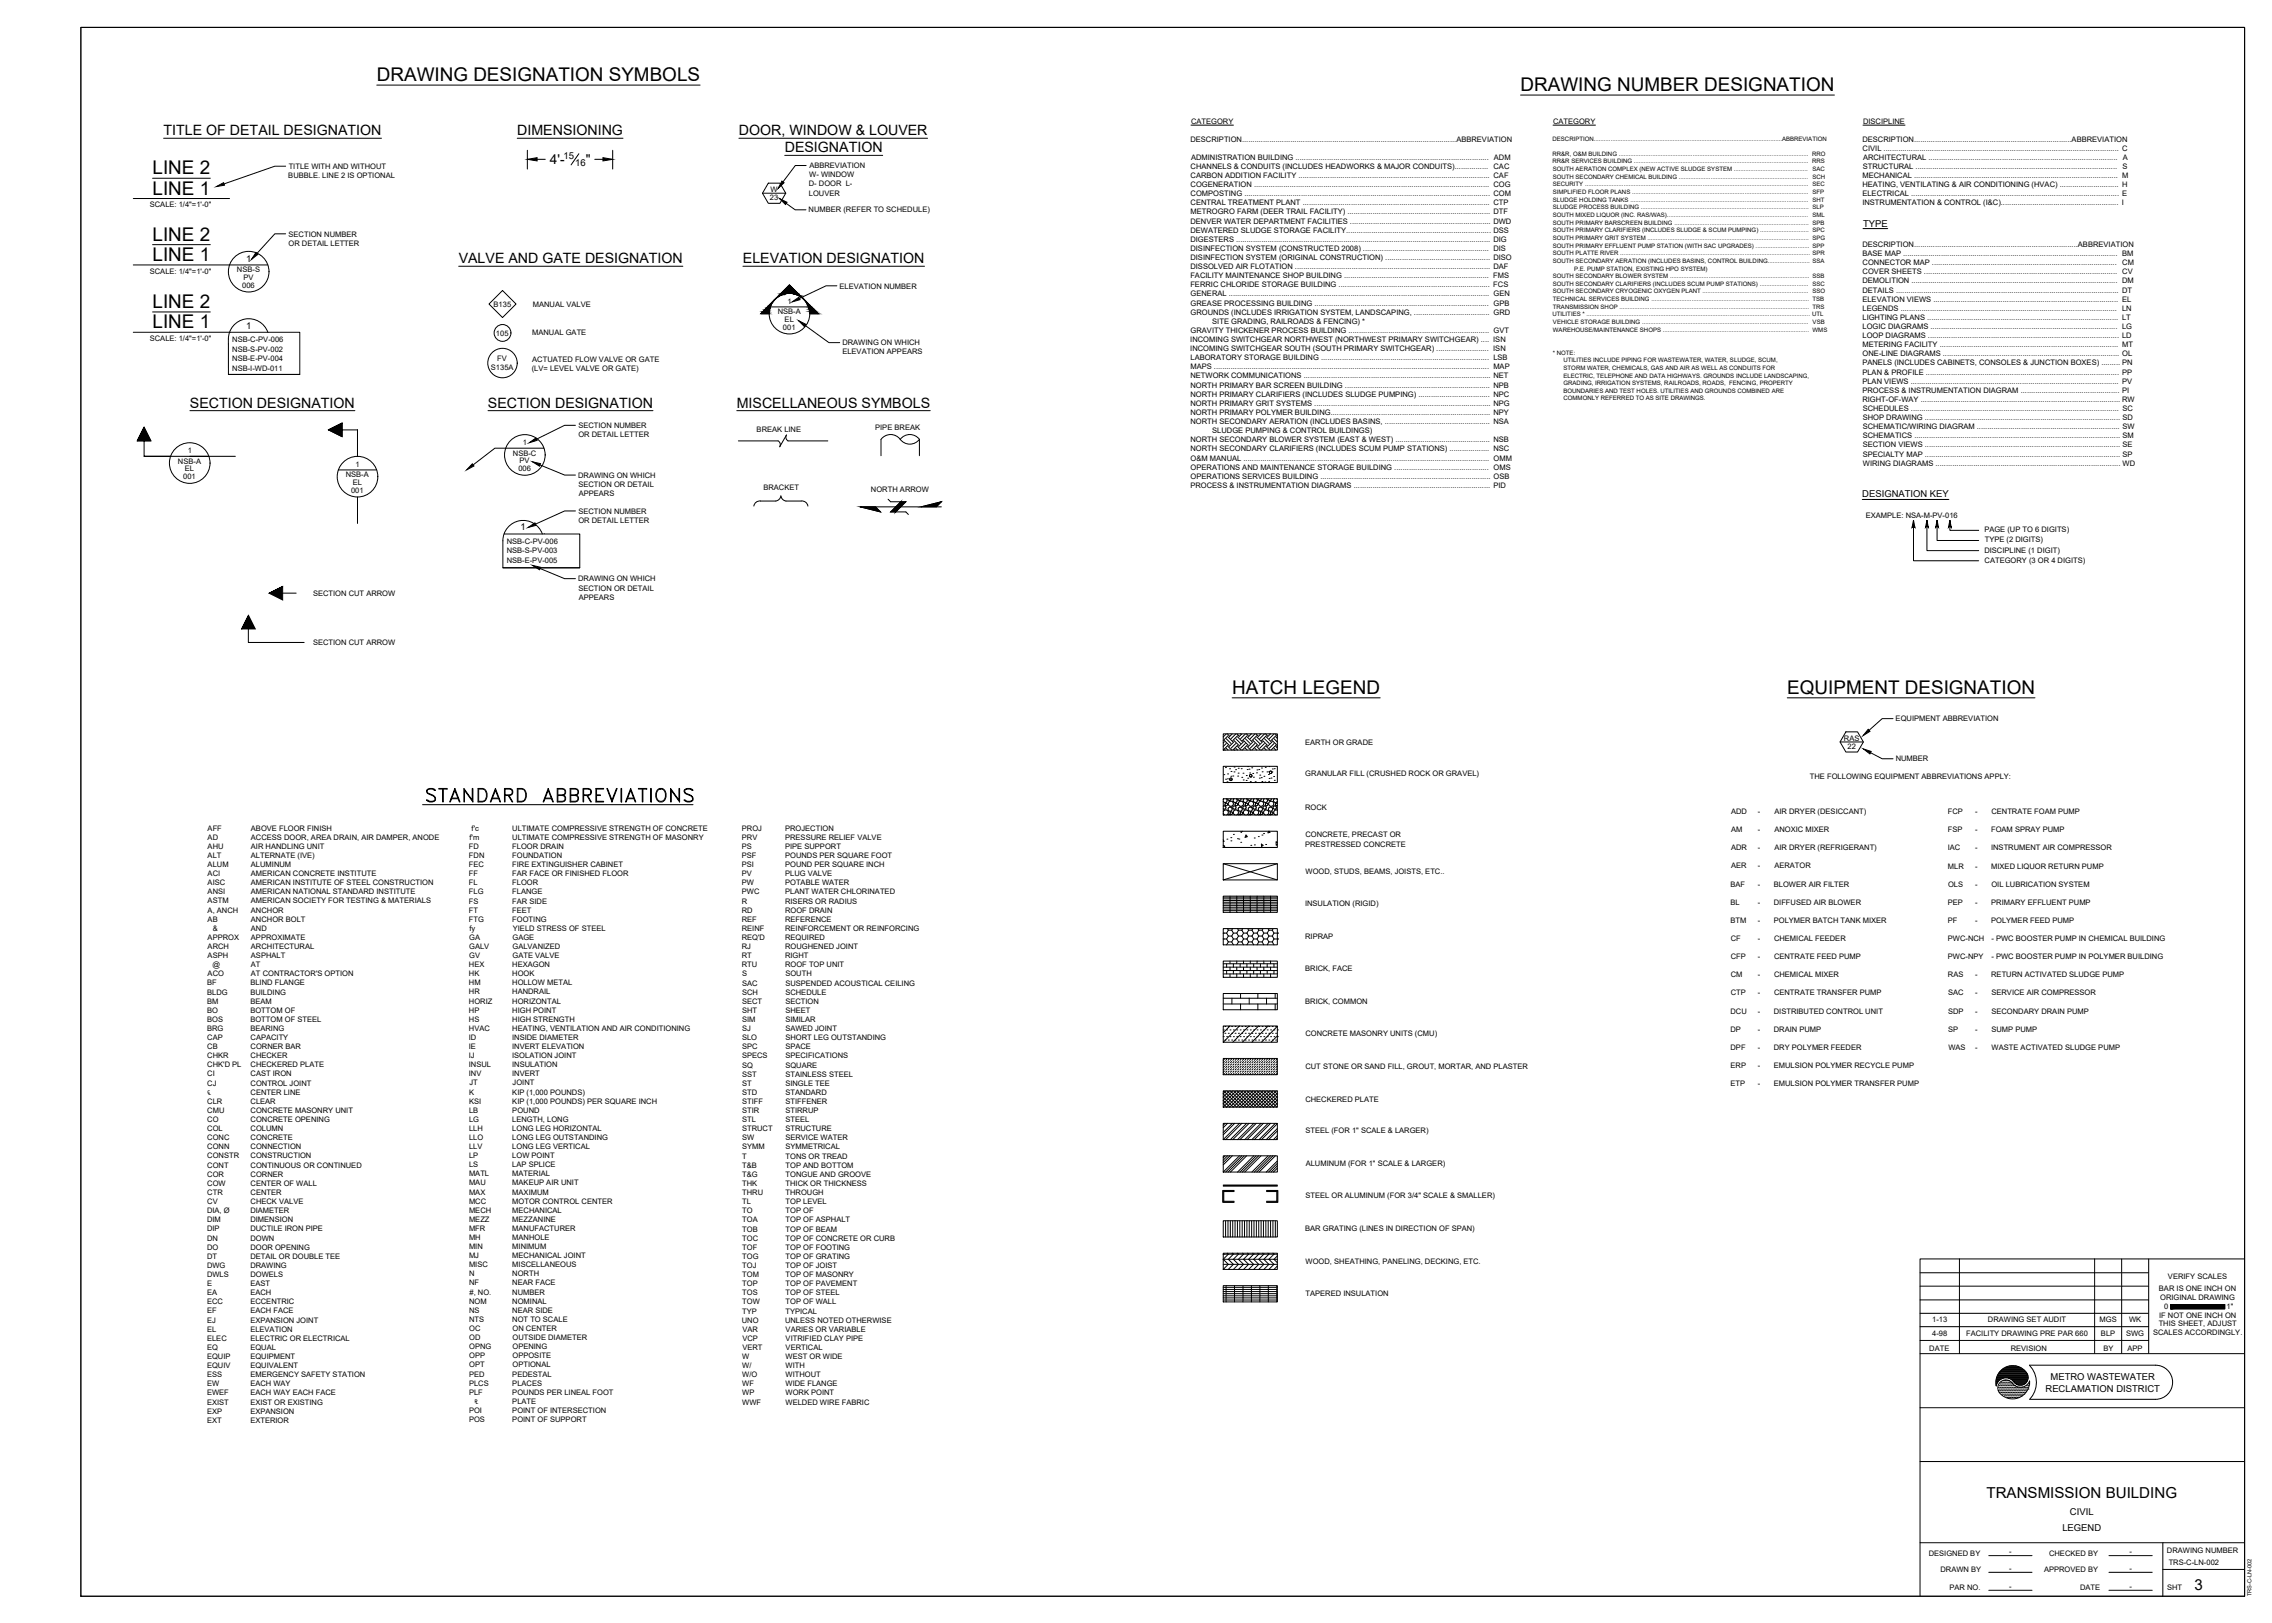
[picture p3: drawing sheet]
<svg xmlns="http://www.w3.org/2000/svg" width="1067mm" height="762mm" viewBox="0 0 1067 762" stroke-linecap="round" stroke-linejoin="round" font-family="sans-serif">
<defs><g id="words">
<text font-size="11.9" x="197" y="379">%%USTANDARD ABBREVIATIONS</text>
<g font-size="8.9">
<text x="177" y="38">DRAWING DESIGNATION SYMBOLS</text>
<text x="714" y="43">DRAWING NUMBER DESIGNATION</text>
<text x="72" y="82">LINE 2</text>
<text x="72" y="91">LINE 1</text>
<text x="72" y="113">LINE 2</text>
<text x="72" y="123">LINE 1</text>
<text x="72" y="145">LINE 2</text>
<text x="72" y="154">LINE 1</text>
<text x="579" y="326">HATCH LEGEND</text>
<text x="839" y="326">EQUIPMENT DESIGNATION</text>
</g>
<g font-size="7.1">
<text x="933" y="703">TRANSMISSION BUILDING</text>
<text x="1030" y="746">3</text>
</g>
<g font-size="6.7">
<text x="77" y="63">TITLE OF DETAIL DESIGNATION</text>
<text x="243" y="63">DIMENSIONING</text>
<text x="347" y="63">DOOR, WINDOW &amp; LOUVER</text>
<text x="368" y="72">DESIGNATION</text>
<text x="215" y="124">VALVE AND GATE DESIGNATION</text>
<text x="349" y="124">ELEVATION DESIGNATION</text>
<text x="89" y="191">SECTION DESIGNATION</text>
<text x="229" y="191">SECTION DESIGNATION</text>
<text x="346" y="191">MISCELLANEOUS SYMBOLS</text>
</g>
<g font-size="6.4">
<text x="258" y="77">4'-</text>
<text x="275" y="77">&quot;</text>
</g>
<g font-size="4.5">
<text x="265" y="75">15</text>
<text x="270" y="78">16</text>
</g>
<g font-size="4.4">
<text x="875" y="106">TYPE</text>
<text x="116" y="123">1</text>
<text x="116" y="155">1</text>
<text x="874" y="234">DESIGNATION KEY</text>
<text x="244" y="249">1</text>
<text x="963" y="648">METRO WASTEWATER</text>
<text x="960" y="653">RECLAMATION DISTRICT</text>
<text x="972" y="711">CIVIL</text>
<text x="968" y="719">LEGEND</text>
</g>
<g font-size="3.9">
<text x="97" y="514">℄</text>
<text x="223" y="659">⅊</text>
</g>
<g font-size="3.5">
<text x="559" y="58">CATEGORY</text>
<text x="729" y="58">CATEGORY</text>
<text x="875" y="58">DISCIPLINE</text>
<text x="559" y="67">DESCRIPTION......................................................................................................ABBREVIATION</text>
<text x="874" y="67">DESCRIPTION...........................................................................ABBREVIATION</text>
<text x="875" y="71">CIVIL ................................................................................................................ C</text>
<text x="559" y="75">ADMINISTRATION BUILDING ............................................................................................ ADM</text>
<text x="875" y="75">ARCHITECTURAL .......................................................................................... A</text>
<text x="135" y="84">BUBBLE. LINE 2 IS OPTIONAL</text>
<text x="136" y="79">TITLE WITH AND WITHOUT</text>
<text x="380" y="83">W- WINDOW</text>
<text x="380" y="79">ABBREVIATION</text>
<text x="559" y="79">CHANNELS &amp; CONDUITS (INCLUDES HEADWORKS &amp; MAJOR CONDUITS)................ CAC</text>
<text x="559" y="84">CARBON ADDITION FACILITY ........................................................................................... CAF</text>
<text x="875" y="84">MECHANICAL ................................................................................................. M</text>
<text x="875" y="79">STRUCTURAL ................................................................................................ S</text>
<text x="380" y="88">D- DOOR L-</text>
<text x="559" y="88">COGENERATION ................................................................................................................ COG</text>
<text x="874" y="88">HEATING, VENTILATING &amp; AIR CONDITIONING (HVAC) ............................ H</text>
<text x="362" y="94">23</text>
<text x="362" y="90">W</text>
<text x="380" y="92">LOUVER</text>
<text x="559" y="92">COMPOSTING ..................................................................................................................... COM</text>
<text x="874" y="92">ELECTRICAL ................................................................................................... E</text>
<text x="70" y="97">SCALE: 1/4&quot;=1'-0&quot;</text>
<text x="380" y="99">NUMBER (REFER TO SCHEDULE)</text>
<text x="559" y="101">METROGRO FARM (DEER TRAIL FACILITY) .................................................................... DTF</text>
<text x="559" y="96">CENTRAL TREATMENT PLANT ......................................................................................... CTP</text>
<text x="874" y="96">INSTRUMENTATION &amp; CONTROL (I&amp;C)........................................................ I</text>
<text x="559" y="105">DENVER WATER DEPARTMENT FACILITIES ................................................................... DWD</text>
<text x="135" y="111">SECTION NUMBER</text>
<text x="559" y="109">DEWATERED SLUDGE STORAGE FACILITY..................................................................... DSS</text>
<text x="559" y="114">DIGESTERS ......................................................................................................................... DIG</text>
<text x="135" y="115">OR DETAIL LETTER</text>
<text x="559" y="118">DISINFECTION SYSTEM (CONSTRUCTED 2008) ............................................................ DIS</text>
<text x="874" y="116">DESCRIPTION..............................................................................ABBREVIATION</text>
<text x="559" y="122">DISINFECTION SYSTEM (ORIGINAL CONSTRUCTION) .................................................. DISO</text>
<text x="875" y="120">BASE MAP ...................................................................................................... BM</text>
<text x="875" y="125">CONNECTOR MAP ........................................................................................</text>
<text x="997" y="125">CM</text>
<text x="70" y="129">SCALE: 1/4&quot;=1'-0&quot;</text>
<text x="111" y="128">NSB-S</text>
<text x="114" y="131">PV</text>
<text x="559" y="131">FACILITY MAINTENANCE SHOP BUILDING ..................................................................... FMS</text>
<text x="559" y="126">DISSOLVED AIR FLOTATION ............................................................................................. DAF</text>
<text x="875" y="129">COVER SHEETS ............................................................................................ CV</text>
<text x="114" y="135">006</text>
<text x="394" y="135">ELEVATION NUMBER</text>
<text x="559" y="135">FERRIC CHLORIDE STORAGE BUILDING ........................................................................ FCS</text>
<text x="874" y="133">DEMOLITION .................................................................................................. DM</text>
<text x="874" y="137">DETAILS .......................................................................................................... DT</text>
<text x="250" y="144">MANUAL VALVE</text>
<text x="370" y="143">1</text>
<text x="559" y="139">GENERAL ............................................................................................................................ GEN</text>
<text x="559" y="143">GREASE PROCESSING BUILDING ................................................................................... GPB</text>
<text x="874" y="142">ELEVATION VIEWS ........................................................................................ EL</text>
<text x="232" y="144">B135</text>
<text x="365" y="148">NSB-A</text>
<text x="559" y="148">GROUNDS (INCLUDES IRRIGATION SYSTEM, LANDSCAPING, .................................... GRD</text>
<text x="875" y="146">LEGENDS ....................................................................................................... LN</text>
<text x="368" y="155">001</text>
<text x="368" y="151">EL</text>
<text x="569" y="152">SITE GRADING, RAILROADS &amp; FENCING) *</text>
<text x="875" y="150">LIGHTING PLANS ........................................................................................... LT</text>
<text x="875" y="154">LOGIC DIAGRAMS ......................................................................................... LG</text>
<text x="70" y="160">SCALE: 1/4&quot;=1'-0&quot;</text>
<text x="109" y="161">NSB-C-PV-006</text>
<text x="233" y="158">105</text>
<text x="250" y="157">MANUAL GATE</text>
<text x="559" y="161">INCOMING SWITCHGEAR NORTHWEST (NORTHWEST PRIMARY SWITCHGEAR) .... ISN</text>
<text x="559" y="156">GRAVITY THICKENER PROCESS BUILDING ................................................................... GVT</text>
<text x="875" y="159">LOOP DIAGRAMS ........................................................................................... LD</text>
<text x="109" y="165">NSB-S-PV-002</text>
<text x="396" y="162">DRAWING ON WHICH</text>
<text x="396" y="166">ELEVATION APPEARS</text>
<text x="559" y="165">INCOMING SWITCHGEAR SOUTH (SOUTH PRIMARY SWITCHGEAR) ......................... ISN</text>
<text x="875" y="163">METERING FACILITY ..................................................................................... MT</text>
<text x="875" y="167">ONE-LINE DIAGRAMS .................................................................................... OL</text>
<text x="109" y="170">NSB-E-PV-004</text>
<text x="231" y="174">S135A</text>
<text x="234" y="170">FV</text>
<text x="250" y="170">ACTUATED FLOW VALVE OR GATE</text>
<text x="559" y="173">MAPS ................................................................................................................................... MAP</text>
<text x="559" y="169">LABORATORY STORAGE BUILDING ................................................................................ LSB</text>
<text x="874" y="172">PANELS (INCLUDES CABINETS, CONSOLES &amp; JUNCTION BOXES) ......... PN</text>
<text x="109" y="174">NSB-I-WD-011</text>
<text x="250" y="174">(LV= LEVEL VALVE OR GATE)</text>
<text x="559" y="178">NETWORK COMMUNICATIONS ......................................................................................... NET</text>
<text x="874" y="176">PLAN &amp; PROFILE ............................................................................................ PP</text>
<text x="559" y="182">NORTH PRIMARY BAR SCREEN BUILDING ..................................................................... NPB</text>
<text x="874" y="180">PLAN VIEWS ................................................................................................... PV</text>
<text x="874" y="184">PROCESS &amp; INSTRUMENTATION DIAGRAM ............................................... PI</text>
<text x="559" y="186">NORTH PRIMARY CLARIFIERS (INCLUDES SLUDGE PUMPING) .................................. NPC</text>
<text x="559" y="191">NORTH PRIMARY GRIT SYSTEMS .................................................................................... NPG</text>
<text x="874" y="189">RIGHT-OF-WAY ............................................................................................... RW</text>
<text x="559" y="195">NORTH PRIMARY POLYMER BUILDING............................................................................ NPY</text>
<text x="875" y="193">SCHEDULES ................................................................................................... SC</text>
<text x="875" y="197">SHOP DRAWING ............................................................................................. SD</text>
<text x="272" y="201">SECTION NUMBER</text>
<text x="355" y="203">BREAK LINE</text>
<text x="411" y="202">PIPE BREAK</text>
<text x="559" y="199">NORTH SECONDARY AERATION (INCLUDES BASINS, .................................................. NSA</text>
<text x="569" y="203">SLUDGE PUMPING &amp; CONTROL BUILDINGS)</text>
<text x="875" y="202">SCHEMATIC/WIRING DIAGRAM .................................................................... SW</text>
<text x="245" y="209">1</text>
<text x="272" y="205">OR DETAIL LETTER</text>
<text x="559" y="208">NORTH SECONDARY BLOWER SYSTEM (EAST &amp; WEST) ............................................. NSB</text>
<text x="875" y="206">SCHEMATICS .................................................................................................. SM</text>
<text x="88" y="213">1</text>
<text x="241" y="214">NSB-C</text>
<text x="559" y="212">NORTH SECONDARY CLARIFIERS (INCLUDES SCUM PUMP STATIONS) ................... NSC</text>
<text x="875" y="210">SECTION VIEWS ............................................................................................. SE</text>
<text x="875" y="214">SPECIALTY MAP ............................................................................................. SP</text>
<text x="84" y="218">NSB-A</text>
<text x="87" y="221">EL</text>
<text x="167" y="219">1</text>
<text x="243" y="221">006</text>
<text x="244" y="217">PV</text>
<text x="559" y="216">O&amp;M MANUAL ..................................................................................................................... OMM</text>
<text x="559" y="220">OPERATIONS AND MAINTENANCE STORAGE BUILDING ............................................. OMS</text>
<text x="875" y="219">WIRING DIAGRAMS ........................................................................................ WD</text>
<text x="86" y="225">001</text>
<text x="162" y="224">NSB-A</text>
<text x="166" y="228">EL</text>
<text x="271" y="224">DRAWING ON WHICH</text>
<text x="559" y="225">OPERATIONS SERVICES BUILDING ................................................................................. OSB</text>
<text x="165" y="231">001</text>
<text x="272" y="229">SECTION OR DETAIL</text>
<text x="272" y="233">APPEARS</text>
<text x="358" y="230">BRACKET</text>
<text x="409" y="231">NORTH ARROW</text>
<text x="559" y="229">PROCESS &amp; INSTRUMENTATION DIAGRAMS ................................................................. PID</text>
<text x="272" y="241">SECTION NUMBER</text>
<text x="272" y="245">OR DETAIL LETTER</text>
<text x="876" y="243">EXAMPLE: NSA-M-PV-016</text>
<text x="932" y="250">PAGE (UP TO 6 DIGITS)</text>
<text x="238" y="255">NSB-C-PV-006</text>
<text x="932" y="255">TYPE (2 DIGITS)</text>
<text x="238" y="260">NSB-S-PV-003</text>
<text x="932" y="259">DISCIPLINE (1 DIGIT)</text>
<text x="238" y="264">NSB-E-PV-005</text>
<text x="932" y="264">CATEGORY (3 OR 4 DIGITS)</text>
<text x="271" y="273">DRAWING ON WHICH</text>
<text x="147" y="280">SECTION CUT ARROW</text>
<text x="272" y="277">SECTION OR DETAIL</text>
<text x="272" y="282">APPEARS</text>
<text x="147" y="303">SECTION CUT ARROW</text>
<text x="890" y="339">EQUIPMENT ABBREVIATION</text>
<text x="866" y="348">RAS</text>
<text x="613" y="350">EARTH OR GRADE</text>
<text x="868" y="351">22</text>
<text x="890" y="357">NUMBER</text>
<text x="613" y="365">GRANULAR FILL (CRUSHED ROCK OR GRAVEL)</text>
<text x="850" y="366">THE FOLLOWING EQUIPMENT ABBREVIATIONS APPLY:</text>
<text x="613" y="380">ROCK</text>
<text x="813" y="382">ADD</text>
<text x="825" y="382">-</text>
<text x="833" y="382">AIR DRYER (DESICCANT)</text>
<text x="915" y="382">FCP</text>
<text x="927" y="382">-</text>
<text x="935" y="382">CENTRATE FOAM PUMP</text>
<text x="98" y="390">AFF</text>
<text x="118" y="390">ABOVE FLOOR FINISH</text>
<text x="221" y="390">f'c</text>
<text x="241" y="390">ULTIMATE COMPRESSIVE STRENGTH OF CONCRETE</text>
<text x="348" y="390">PROJ</text>
<text x="369" y="390">PROJECTION</text>
<text x="98" y="394">AD</text>
<text x="118" y="394">ACCESS DOOR, AREA DRAIN, AIR DAMPER, ANODE</text>
<text x="220" y="394">f'm</text>
<text x="241" y="394">ULTIMATE COMPRESSIVE STRENGTH OF MASONRY</text>
<text x="348" y="394">PRV</text>
<text x="369" y="394">PRESSURE RELIEF VALVE</text>
<text x="613" y="393">CONCRETE, PRECAST OR</text>
<text x="813" y="391">AM</text>
<text x="825" y="391">-</text>
<text x="833" y="391">ANOXIC MIXER</text>
<text x="915" y="391">FSP</text>
<text x="927" y="391">-</text>
<text x="935" y="391">FOAM SPRAY PUMP</text>
<text x="98" y="399">AHU</text>
<text x="118" y="399">AIR HANDLING UNIT</text>
<text x="220" y="399">FD</text>
<text x="241" y="399">FLOOR DRAIN</text>
<text x="348" y="399">PS</text>
<text x="369" y="399">PIPE SUPPORT</text>
<text x="613" y="397">PRESTRESSED CONCRETE</text>
<text x="813" y="399">ADR</text>
<text x="825" y="399">-</text>
<text x="833" y="399">AIR DRYER (REFRIGERANT)</text>
<text x="915" y="399">IAC</text>
<text x="927" y="399">-</text>
<text x="935" y="399">INSTRUMENT AIR COMPRESSOR</text>
<text x="98" y="403">ALT</text>
<text x="98" y="407">ALUM</text>
<text x="118" y="403">ALTERNATE (IVE)</text>
<text x="118" y="407">ALUMINUM</text>
<text x="220" y="403">FDN</text>
<text x="220" y="407">FEC</text>
<text x="241" y="403">FOUNDATION</text>
<text x="241" y="407">FIRE EXTINGUISHER CABINET</text>
<text x="348" y="403">PSF</text>
<text x="348" y="407">PSI</text>
<text x="369" y="403">POUNDS PER SQUARE FOOT</text>
<text x="369" y="407">POUND PER SQUARE INCH</text>
<text x="813" y="408">AER</text>
<text x="825" y="408">-</text>
<text x="833" y="408">AERATOR</text>
<text x="915" y="408">MLR</text>
<text x="927" y="408">-</text>
<text x="935" y="408">MIXED LIQUOR RETURN PUMP</text>
<text x="98" y="411">ACI</text>
<text x="118" y="411">AMERICAN CONCRETE INSTITUTE</text>
<text x="220" y="411">FF</text>
<text x="241" y="411">FAR FACE OR FINISHED FLOOR</text>
<text x="348" y="411">PV</text>
<text x="369" y="411">PLUG VALVE</text>
<text x="613" y="410">WOOD, STUDS, BEAMS, JOISTS, ETC..</text>
<text x="98" y="416">AISC</text>
<text x="98" y="420">ANSI</text>
<text x="118" y="416">AMERICAN INSTITUTE OF STEEL CONSTRUCTION</text>
<text x="118" y="420">AMERICAN NATIONAL STANDARD INSTITUTE</text>
<text x="220" y="416">FL</text>
<text x="220" y="420">FLG</text>
<text x="241" y="416">FLOOR</text>
<text x="241" y="420">FLANGE</text>
<text x="348" y="416">PW</text>
<text x="348" y="420">PWC</text>
<text x="369" y="416">POTABLE WATER</text>
<text x="369" y="420">PLANT WATER CHLORINATED</text>
<text x="813" y="416">BAF</text>
<text x="825" y="416">-</text>
<text x="833" y="416">BLOWER AIR FILTER</text>
<text x="915" y="416">OLS</text>
<text x="927" y="416">-</text>
<text x="935" y="416">OIL LUBRICATION SYSTEM</text>
<text x="98" y="424">ASTM</text>
<text x="118" y="424">AMERICAN SOCIETY FOR TESTING &amp; MATERIALS</text>
<text x="220" y="424">FS</text>
<text x="241" y="424">FAR SIDE</text>
<text x="348" y="424">R</text>
<text x="369" y="424">RISERS OR RADIUS</text>
<text x="613" y="425">INSULATION (RIGID)</text>
<text x="813" y="425">BL</text>
<text x="825" y="425">-</text>
<text x="833" y="425">DIFFUSED AIR BLOWER</text>
<text x="915" y="425">PEP</text>
<text x="927" y="425">-</text>
<text x="935" y="425">PRIMARY EFFLUENT PUMP</text>
<text x="98" y="428">A, ANCH</text>
<text x="118" y="428">ANCHOR</text>
<text x="220" y="428">FT</text>
<text x="241" y="428">FEET</text>
<text x="348" y="428">RD</text>
<text x="369" y="428">ROOF DRAIN</text>
<text x="98" y="433">AB</text>
<text x="100" y="437">&amp;</text>
<text x="118" y="433">ANCHOR BOLT</text>
<text x="118" y="437">AND</text>
<text x="220" y="433">FTG</text>
<text x="220" y="437">fy</text>
<text x="241" y="433">FOOTING</text>
<text x="241" y="437">YIELD STRESS OF STEEL</text>
<text x="348" y="433">REF</text>
<text x="348" y="437">REINF</text>
<text x="369" y="433">REFERENCE</text>
<text x="369" y="437">REINFORCEMENT OR REINFORCING</text>
<text x="813" y="433">BTM</text>
<text x="825" y="433">-</text>
<text x="833" y="433">POLYMER BATCH TANK MIXER</text>
<text x="915" y="433">PF</text>
<text x="927" y="433">-</text>
<text x="935" y="433">POLYMER FEED PUMP</text>
<text x="98" y="441">APPROX</text>
<text x="118" y="441">APPROXIMATE</text>
<text x="220" y="441">GA</text>
<text x="241" y="441">GAGE</text>
<text x="348" y="441">REQ'D</text>
<text x="369" y="441">REQUIRED</text>
<text x="613" y="441">RIPRAP</text>
<text x="813" y="442">CF</text>
<text x="825" y="442">-</text>
<text x="833" y="442">CHEMICAL FEEDER</text>
<text x="915" y="442">PWC-NCH</text>
<text x="935" y="442">- PWC BOOSTER PUMP IN CHEMICAL BUILDING</text>
<text x="98" y="446">ARCH</text>
<text x="98" y="450">ASPH</text>
<text x="118" y="446">ARCHITECTURAL</text>
<text x="118" y="450">ASPHALT</text>
<text x="220" y="446">GALV</text>
<text x="220" y="450">GV</text>
<text x="241" y="446">GALVANIZED</text>
<text x="241" y="450">GATE VALVE</text>
<text x="348" y="446">RJ</text>
<text x="348" y="450">RT</text>
<text x="369" y="446">ROUGHENED JOINT</text>
<text x="369" y="450">RIGHT</text>
<text x="100" y="454">@</text>
<text x="118" y="454">AT</text>
<text x="220" y="454">HEX</text>
<text x="241" y="454">HEXAGON</text>
<text x="348" y="454">RTU</text>
<text x="369" y="454">ROOF TOP UNIT</text>
<text x="813" y="450">CFP</text>
<text x="825" y="450">-</text>
<text x="833" y="450">CENTRATE FEED PUMP</text>
<text x="915" y="450">PWC-NPY</text>
<text x="935" y="450">- PWC BOOSTER PUMP IN POLYMER BUILDING</text>
<text x="98" y="458">ACO</text>
<text x="118" y="458">AT CONTRACTOR'S OPTION</text>
<text x="220" y="458">HK</text>
<text x="241" y="458">HOOK</text>
<text x="348" y="458">S</text>
<text x="369" y="458">SOUTH</text>
<text x="613" y="456">BRICK, FACE</text>
<text x="813" y="459">CM</text>
<text x="825" y="459">-</text>
<text x="833" y="459">CHEMICAL MIXER</text>
<text x="915" y="459">RAS</text>
<text x="927" y="459">-</text>
<text x="935" y="459">RETURN ACTIVATED SLUDGE PUMP</text>
<text x="97" y="463">BF</text>
<text x="97" y="467">BLDG</text>
<text x="118" y="463">BLIND FLANGE</text>
<text x="118" y="467">BUILDING</text>
<text x="220" y="463">HM</text>
<text x="220" y="467">HR</text>
<text x="241" y="463">HOLLOW METAL</text>
<text x="241" y="467">HANDRAIL</text>
<text x="348" y="463">SAC</text>
<text x="348" y="467">SCH</text>
<text x="369" y="463">SUSPENDED ACOUSTICAL CEILING</text>
<text x="369" y="467">SCHEDULE</text>
<text x="813" y="467">CTP</text>
<text x="825" y="467">-</text>
<text x="833" y="467">CENTRATE TRANSFER PUMP</text>
<text x="915" y="467">SAC</text>
<text x="927" y="467">-</text>
<text x="935" y="467">SERVICE AIR COMPRESSOR</text>
<text x="97" y="471">BM</text>
<text x="118" y="471">BEAM</text>
<text x="220" y="471">HORIZ</text>
<text x="241" y="471">HORIZONTAL</text>
<text x="348" y="471">SECT</text>
<text x="369" y="471">SECTION</text>
<text x="613" y="471">BRICK, COMMON</text>
<text x="97" y="475">BO</text>
<text x="97" y="480">BOS</text>
<text x="118" y="475">BOTTOM OF</text>
<text x="118" y="480">BOTTOM OF STEEL</text>
<text x="220" y="475">HP</text>
<text x="220" y="480">HS</text>
<text x="241" y="475">HIGH POINT</text>
<text x="241" y="480">HIGH STRENGTH</text>
<text x="348" y="476">SHT</text>
<text x="348" y="480">SIM</text>
<text x="369" y="476">SHEET</text>
<text x="369" y="480">SIMILAR</text>
<text x="813" y="476">DCU</text>
<text x="825" y="476">-</text>
<text x="833" y="476">DISTRIBUTED CONTROL UNIT</text>
<text x="915" y="476">SDP</text>
<text x="927" y="476">-</text>
<text x="935" y="476">SECONDARY DRAIN PUMP</text>
<text x="97" y="484">BRG</text>
<text x="118" y="484">BEARING</text>
<text x="220" y="484">HVAC</text>
<text x="241" y="484">HEATING, VENTILATION AND AIR CONDITIONING</text>
<text x="348" y="484">SJ</text>
<text x="369" y="484">SAWED JOINT</text>
<text x="813" y="484">DP</text>
<text x="825" y="484">-</text>
<text x="833" y="484">DRAIN PUMP</text>
<text x="915" y="484">SP</text>
<text x="927" y="484">-</text>
<text x="935" y="484">SUMP PUMP</text>
<text x="97" y="488">CAP</text>
<text x="118" y="488">CAPACITY</text>
<text x="220" y="488">ID</text>
<text x="240" y="488">INSIDE DIAMETER</text>
<text x="348" y="488">SLO</text>
<text x="369" y="488">SHORT LEG OUTSTANDING</text>
<text x="613" y="486">CONCRETE MASONRY UNITS (CMU)</text>
<text x="97" y="493">CB</text>
<text x="97" y="497">CHKR</text>
<text x="118" y="493">CORNER BAR</text>
<text x="118" y="497">CHECKER</text>
<text x="220" y="493">IE</text>
<text x="220" y="497">IJ</text>
<text x="240" y="493">INVERT ELEVATION</text>
<text x="240" y="497">ISOLATION JOINT</text>
<text x="348" y="493">SPC</text>
<text x="348" y="497">SPECS</text>
<text x="369" y="493">SPACE</text>
<text x="369" y="497">SPECIFICATIONS</text>
<text x="813" y="493">DPF</text>
<text x="825" y="493">-</text>
<text x="833" y="493">DRY POLYMER FEEDER</text>
<text x="915" y="493">WAS</text>
<text x="927" y="493">-</text>
<text x="935" y="493">WASTE ACTIVATED SLUDGE PUMP</text>
<text x="97" y="501">CHK'D PL</text>
<text x="118" y="501">CHECKERED PLATE</text>
<text x="220" y="501">INSUL</text>
<text x="240" y="501">INSULATION</text>
<text x="348" y="501">SQ</text>
<text x="369" y="501">SQUARE</text>
<text x="613" y="502">CUT STONE OR SAND FILL, GROUT, MORTAR, AND PLASTER</text>
<text x="813" y="501">ERP</text>
<text x="825" y="501">-</text>
<text x="833" y="501">EMULSION POLYMER RECYCLE PUMP</text>
<text x="97" y="505">CI</text>
<text x="97" y="510">CJ</text>
<text x="118" y="505">CAST IRON</text>
<text x="118" y="510">CONTROL JOINT</text>
<text x="220" y="505">INV</text>
<text x="220" y="510">JT</text>
<text x="240" y="505">INVERT</text>
<text x="241" y="510">JOINT</text>
<text x="348" y="505">SST</text>
<text x="348" y="510">ST</text>
<text x="369" y="505">STAINLESS STEEL</text>
<text x="369" y="510">SINGLE TEE</text>
<text x="813" y="510">ETP</text>
<text x="825" y="510">-</text>
<text x="833" y="510">EMULSION POLYMER TRANSFER PUMP</text>
<text x="118" y="514">CENTER LINE</text>
<text x="220" y="514">K</text>
<text x="241" y="514">KIP (1,000 POUNDS)</text>
<text x="348" y="514">STD</text>
<text x="369" y="514">STANDARD</text>
<text x="97" y="518">CLR</text>
<text x="118" y="518">CLEAR</text>
<text x="220" y="518">KSI</text>
<text x="241" y="518">KIP (1,000 POUNDS) PER SQUARE INCH</text>
<text x="348" y="518">STIFF</text>
<text x="369" y="518">STIFFENER</text>
<text x="613" y="517">CHECKERED PLATE</text>
<text x="97" y="522">CMU</text>
<text x="97" y="527">CO</text>
<text x="118" y="522">CONCRETE MASONRY UNIT</text>
<text x="118" y="527">CONCRETE OPENING</text>
<text x="220" y="522">LB</text>
<text x="220" y="527">LG</text>
<text x="241" y="522">POUND</text>
<text x="241" y="527">LENGTH, LONG</text>
<text x="348" y="523">STIR</text>
<text x="348" y="527">STL</text>
<text x="369" y="523">STIRRUP</text>
<text x="369" y="527">STEEL</text>
<text x="97" y="531">COL</text>
<text x="118" y="531">COLUMN</text>
<text x="220" y="531">LLH</text>
<text x="241" y="531">LONG LEG HORIZONTAL</text>
<text x="348" y="531">STRUCT</text>
<text x="369" y="531">STRUCTURE</text>
<text x="613" y="532">STEEL (FOR 1&quot; SCALE &amp; LARGER)</text>
<text x="97" y="535">CONC</text>
<text x="97" y="540">CONN</text>
<text x="118" y="535">CONCRETE</text>
<text x="118" y="540">CONNECTION</text>
<text x="220" y="535">LLO</text>
<text x="220" y="540">LLV</text>
<text x="241" y="535">LONG LEG OUTSTANDING</text>
<text x="241" y="540">LONG LEG VERTICAL</text>
<text x="348" y="535">SW</text>
<text x="348" y="540">SYMM</text>
<text x="369" y="535">SERVICE WATER</text>
<text x="369" y="540">SYMMETRICAL</text>
<text x="97" y="544">CONSTR</text>
<text x="118" y="544">CONSTRUCTION</text>
<text x="220" y="544">LP</text>
<text x="241" y="544">LOW POINT</text>
<text x="349" y="544">T</text>
<text x="369" y="544">TONS OR TREAD</text>
<text x="97" y="548">CONT</text>
<text x="118" y="548">CONTINUOUS OR CONTINUED</text>
<text x="220" y="548">LS</text>
<text x="241" y="548">LAP SPLICE</text>
<text x="349" y="548">T&amp;B</text>
<text x="369" y="548">TOP AND BOTTOM</text>
<text x="613" y="547">ALUMINUM (FOR 1&quot; SCALE &amp; LARGER)</text>
<text x="97" y="552">COR</text>
<text x="97" y="557">COW</text>
<text x="118" y="552">CORNER</text>
<text x="118" y="557">CENTER OF WALL</text>
<text x="220" y="552">MATL</text>
<text x="220" y="557">MAU</text>
<text x="241" y="552">MATERIAL</text>
<text x="241" y="557">MAKEUP AIR UNIT</text>
<text x="349" y="553">T&amp;G</text>
<text x="349" y="557">THK</text>
<text x="369" y="553">TONGUE AND GROOVE</text>
<text x="369" y="557">THICK OR THICKNESS</text>
<text x="97" y="561">CTR</text>
<text x="118" y="561">CENTER</text>
<text x="220" y="561">MAX</text>
<text x="241" y="561">MAXIMUM</text>
<text x="349" y="561">THRU</text>
<text x="369" y="561">THROUGH</text>
<text x="613" y="563">STEEL OR ALUMINUM (FOR 3/4&quot; SCALE &amp; SMALLER)</text>
<text x="97" y="570">DIA, Ø</text>
<text x="97" y="565">CV</text>
<text x="118" y="570">DIAMETER</text>
<text x="118" y="565">CHECK VALVE</text>
<text x="220" y="565">MCC</text>
<text x="220" y="569">MECH</text>
<text x="241" y="565">MOTOR CONTROL CENTER</text>
<text x="241" y="569">MECHANICAL</text>
<text x="349" y="565">TL</text>
<text x="349" y="570">TO</text>
<text x="369" y="565">TOP LEVEL</text>
<text x="369" y="570">TOP OF</text>
<text x="97" y="574">DIM</text>
<text x="118" y="574">DIMENSION</text>
<text x="220" y="574">MEZZ</text>
<text x="241" y="574">MEZZANINE</text>
<text x="349" y="574">TOA</text>
<text x="369" y="574">TOP OF ASPHALT</text>
<text x="97" y="578">DIP</text>
<text x="118" y="578">DUCTILE IRON PIPE</text>
<text x="220" y="578">MFR</text>
<text x="241" y="578">MANUFACTURER</text>
<text x="349" y="578">TOB</text>
<text x="369" y="578">TOP OF BEAM</text>
<text x="613" y="578">BAR GRATING (LINES IN DIRECTION OF SPAN)</text>
<text x="97" y="582">DN</text>
<text x="97" y="587">DO</text>
<text x="118" y="582">DOWN</text>
<text x="118" y="587">DOOR OPENING</text>
<text x="220" y="582">MH</text>
<text x="220" y="586">MIN</text>
<text x="241" y="582">MANHOLE</text>
<text x="241" y="586">MINIMUM</text>
<text x="349" y="582">TOC</text>
<text x="349" y="587">TOF</text>
<text x="369" y="582">TOP OF CONCRETE OR CURB</text>
<text x="369" y="587">TOP OF FOOTING</text>
<text x="97" y="591">DT</text>
<text x="118" y="591">DETAIL OR DOUBLE TEE</text>
<text x="220" y="591">MJ</text>
<text x="241" y="591">MECHANICAL JOINT</text>
<text x="349" y="591">TOG</text>
<text x="369" y="591">TOP OF GRATING</text>
<text x="613" y="593">WOOD, SHEATHING, PANELING, DECKING, ETC.</text>
<text x="97" y="595">DWG</text>
<text x="97" y="600">DWLS</text>
<text x="118" y="595">DRAWING</text>
<text x="118" y="600">DOWELS</text>
<text x="220" y="595">MISC</text>
<text x="220" y="599">N</text>
<text x="241" y="595">MISCELLANEOUS</text>
<text x="241" y="599">NORTH</text>
<text x="349" y="595">TOJ</text>
<text x="349" y="600">TOM</text>
<text x="369" y="595">TOP OF JOIST</text>
<text x="369" y="600">TOP OF MASONRY</text>
<text x="97" y="604">E</text>
<text x="118" y="604">EAST</text>
<text x="220" y="604">NF</text>
<text x="241" y="604">NEAR FACE</text>
<text x="349" y="604">TOP</text>
<text x="369" y="604">TOP OF PAVEMENT</text>
<text x="1018" y="601">VERIFY SCALES</text>
<text x="97" y="608">EA</text>
<text x="118" y="608">EACH</text>
<text x="220" y="608">#, NO.</text>
<text x="241" y="608">NUMBER</text>
<text x="349" y="608">TOS</text>
<text x="369" y="608">TOP OF STEEL</text>
<text x="613" y="609">TAPERED INSULATION</text>
<text x="1014" y="606">BAR IS ONE INCH ON</text>
<text x="1014" y="610">ORIGINAL DRAWING</text>
<text x="97" y="612">ECC</text>
<text x="97" y="617">EF</text>
<text x="118" y="612">ECCENTRIC</text>
<text x="118" y="617">EACH FACE</text>
<text x="220" y="612">NOM</text>
<text x="220" y="616">NS</text>
<text x="241" y="612">NOMINAL</text>
<text x="241" y="616">NEAR SIDE</text>
<text x="349" y="612">TOW</text>
<text x="349" y="617">TYP</text>
<text x="369" y="612">TOP OF WALL</text>
<text x="369" y="617">TYPICAL</text>
<text x="1016" y="615">0</text>
<text x="1046" y="615">1&quot;</text>
<text x="97" y="621">EJ</text>
<text x="118" y="621">EXPANSION JOINT</text>
<text x="220" y="621">NTS</text>
<text x="241" y="621">NOT TO SCALE</text>
<text x="348" y="621">UNO</text>
<text x="369" y="621">UNLESS NOTED OTHERWISE</text>
<text x="907" y="621">1-13</text>
<text x="933" y="621">DRAWING SET AUDIT</text>
<text x="986" y="621">MGS</text>
<text x="1000" y="621">WK</text>
<text x="1014" y="623">THIS SHEET, ADJUST</text>
<text x="1014" y="619">IF NOT ONE INCH ON</text>
<text x="97" y="625">EL</text>
<text x="97" y="629">ELEC</text>
<text x="118" y="625">ELEVATION</text>
<text x="118" y="629">ELECTRIC OR ELECTRICAL</text>
<text x="220" y="625">OC</text>
<text x="220" y="629">OD</text>
<text x="241" y="625">ON CENTER</text>
<text x="241" y="629">OUTSIDE DIAMETER</text>
<text x="349" y="625">VAR</text>
<text x="349" y="630">VCP</text>
<text x="369" y="625">VARIES OR VARIABLE</text>
<text x="369" y="630">VITRIFIED CLAY PIPE</text>
<text x="907" y="627">4-98</text>
<text x="923" y="627">FACILITY DRAWING PRE PAR 660</text>
<text x="987" y="627">BLP</text>
<text x="998" y="627">SWG</text>
<text x="1011" y="627">SCALES ACCORDINGLY.</text>
<text x="97" y="634">EQ</text>
<text x="118" y="634">EQUAL</text>
<text x="220" y="633">OPNG</text>
<text x="241" y="633">OPENING</text>
<text x="349" y="634">VERT</text>
<text x="369" y="634">VERTICAL</text>
<text x="906" y="634">DATE</text>
<text x="944" y="634">REVISION</text>
<text x="988" y="634">BY</text>
<text x="999" y="634">APP</text>
<text x="97" y="638">EQUIP</text>
<text x="118" y="638">EQUIPMENT</text>
<text x="220" y="638">OPP</text>
<text x="241" y="638">OPPOSITE</text>
<text x="349" y="638">W</text>
<text x="369" y="638">WEST OR WIDE</text>
<text x="97" y="642">EQUIV</text>
<text x="97" y="647">ESS</text>
<text x="118" y="642">EQUIVALENT</text>
<text x="118" y="647">EMERGENCY SAFETY STATION</text>
<text x="220" y="646">PED</text>
<text x="220" y="642">OPT</text>
<text x="241" y="646">PEDESTAL</text>
<text x="241" y="642">OPTIONAL</text>
<text x="349" y="642">W/</text>
<text x="349" y="647">W/O</text>
<text x="369" y="642">WITH</text>
<text x="369" y="647">WITHOUT</text>
<text x="97" y="651">EW</text>
<text x="118" y="651">EACH WAY</text>
<text x="220" y="651">PLCS</text>
<text x="241" y="651">PLACES</text>
<text x="349" y="651">WF</text>
<text x="369" y="651">WIDE FLANGE</text>
<text x="97" y="655">EWEF</text>
<text x="97" y="659">EXIST</text>
<text x="118" y="655">EACH WAY EACH FACE</text>
<text x="118" y="659">EXIST OR EXISTING</text>
<text x="220" y="655">PLF</text>
<text x="241" y="655">POUNDS PER LINEAL FOOT</text>
<text x="241" y="659">PLATE</text>
<text x="349" y="655">WP</text>
<text x="349" y="659">WWF</text>
<text x="369" y="655">WORK POINT</text>
<text x="369" y="659">WELDED WIRE FABRIC</text>
<text x="97" y="664">EXP</text>
<text x="118" y="664">EXPANSION</text>
<text x="220" y="663">POI</text>
<text x="241" y="663">POINT OF INTERSECTION</text>
<text x="97" y="668">EXT</text>
<text x="118" y="668">EXTERIOR</text>
<text x="220" y="668">POS</text>
<text x="241" y="668">POINT OF SUPPORT</text>
<text x="906" y="730">DESIGNED BY</text>
<text x="943" y="730">-</text>
<text x="962" y="730">CHECKED BY</text>
<text x="1000" y="730">-</text>
<text x="1017" y="729">DRAWING NUMBER</text>
<text x="943" y="738">-</text>
<text x="1000" y="738">-</text>
<text x="1018" y="735">TRS-C-LN-002</text>
<text x="911" y="738">DRAWN BY</text>
<text x="960" y="738">APPROVED BY</text>
<text x="915" y="746">PAR NO.</text>
<text x="943" y="746">-</text>
<text x="977" y="746">DATE</text>
<text x="1000" y="746">-</text>
<text x="1018" y="746">SHT</text>
</g>
<g font-size="2.8">
<text x="729" y="66">DESCRIPTION................................................................................................................ABBREVIATION</text>
<text x="729" y="73">RR&amp;R, O&amp;M BUILDING ................................................................................................................. RRO</text>
<text x="729" y="77">RR&amp;R SERVICES BUILDING ........................................................................................................ RRS</text>
<text x="729" y="80">SOUTH AERATION COMPLEX (NEW ACTIVE SLUDGE SYSTEM ............................................</text>
<text x="729" y="84">SOUTH SECONDARY CHEMICAL BUILDING .............................................................................</text>
<text x="851" y="80">SAC</text>
<text x="851" y="84">SCH</text>
<text x="729" y="88">SECURITY ..................................................................................................................................... SEC</text>
<text x="729" y="91">SIMPLIFIED FLOOR PLANS ......................................................................................................... SFP</text>
<text x="729" y="95">SLUDGE HOLDING TANKS .......................................................................................................... SHT</text>
<text x="729" y="98">SLUDGE PROCESS BUILDING .................................................................................................... SLP</text>
<text x="729" y="102">SOUTH MIXED LIQUOR (INC. RAS/WAS)....................................................................................</text>
<text x="851" y="102">SML</text>
<text x="729" y="105">SOUTH PRIMARY BARSCREEN BUILDING ................................................................................ SPB</text>
<text x="729" y="109">SOUTH PRIMARY CLARIFIERS (INCLUDES SLUDGE &amp; SCUM PUMPING) ............................. SPC</text>
<text x="729" y="113">SOUTH PRIMARY GRIT SYSTEM ................................................................................................ SPG</text>
<text x="729" y="116">SOUTH PRIMARY EFFLUENT PUMP STATION (WITH SAC UPGRADES) ................................ SPP</text>
<text x="729" y="120">SOUTH PLATTE RIVER ................................................................................................................. SPR</text>
<text x="729" y="123">SOUTH SECONDARY AERATION (INCLUDES BASINS, CONTROL BUILDING......................... SSA</text>
<text x="729" y="131">SOUTH SECONDARY BLOWER SYSTEM ................................................................................... SSB</text>
<text x="739" y="127">P.E. PUMP STATION, EXISTING HPO SYSTEM)</text>
<text x="729" y="134">SOUTH SECONDARY CLARIFIERS (INCLUDES SCUM PUMP STATIONS) ............................. SSC</text>
<text x="729" y="138">SOUTH SECONDARY CRYOGENIC OXYGEN PLANT ............................................................... SSO</text>
<text x="729" y="141">TECHNICAL SERVICES BUILDING .............................................................................................. TSB</text>
<text x="729" y="149">UTILITIES * ..................................................................................................................................... UTL</text>
<text x="729" y="145">TRANSMISSION SHOP ................................................................................................................. TRS</text>
<text x="729" y="156">WAREHOUSE/MAINTENANCE SHOPS ....................................................................................... WMS</text>
<text x="729" y="152">VEHICLE STORAGE BUILDING ...................................................................................................</text>
<text x="851" y="152">VSB</text>
<text x="729" y="166">* NOTE:</text>
<text x="734" y="170">UTILITIES INCLUDE PIPING FOR WASTEWATER, WATER, SLUDGE, SCUM,</text>
<text x="734" y="174">STORM WATER, CHEMICALS, GAS AND AIR AS WELL AS CONDUITS FOR</text>
<text x="734" y="177">ELECTRIC, TELEPHONE AND DATA HIGHWAYS. GROUNDS INCLUDE LANDSCAPING,</text>
<text x="734" y="184">BOUNDARIES AND TEST HOLES. UTILITIES AND GROUNDS COMBINED ARE</text>
<text x="734" y="181">GRADING, IRRIGATION SYSTEMS, RAILROADS, ROADS, FENCING, PROPERTY</text>
<text x="734" y="188">COMMONLY REFERRED TO AS SITE DRAWINGS.</text>
</g>
<text font-size="2.7" x="1057" y="749" transform="rotate(-90 1057 749)">TRS-C-LN-002</text>
</g></defs>
<!-- layer: Facility - Civil Legend|TEXT -->
<g fill="none" stroke="#000" stroke-width=".47">
<path d="M559 59h20M729 59h20M875 59h19M134 78h-5l-24 8M248 71v8M252 75h4M272 72l-4 5M279 75h4M288 71v8M379 78h-6l-5 7M358 91h11M361 86h5l3 5-3 4h-5l-3-4z"/>
<path d="M369 95l4 4h5M134 110h-5l-8 9M875 107h11M236 136l6 7-6 6-6-6zM393 134h-5l-13 6M378 153l11 8h5M270 200h-5l-13 6M237 210h-5l-10 8M254 218l11 5h5M347 207h18l1 1v2l3-6v2l1 1h19M270 240h-5l-14 6M354 238v-2l2-1h8l2-1 1-1 1 2h9l2 1v2"/>
<path d="M874 234h41M898 246v17h31M905 246v13h24M910 246v8h19M916 246v3h13M254 267l11 5h5M889 337h-5l-6 6M878 353l6 3h5"/>
<circle cx="236" cy="156" r="4"/>
<circle cx="236" cy="170" r="7"/>
</g>
<!-- layer: XREF -->
<path d="M423 206a6 6 0 0 0 9 0M423 206a6 6 0 0 1 9 0M423 206a6 6 0 0 0-9 0v8M432 206v8" fill="none" stroke="#000" stroke-width=".47"/>
<!-- layer: Facility - Civil Legend|TEXT -->
<g fill="#000" stroke="#000" stroke-width=".47">
<path d="M248 75l4-1v2zM283 74l5 1-5 1zM102 88l3-2v1zM367 85l1 1-3 2zM366 93l4 2-1 1zM120 119h1l-3 3zM372 142l3-2 1 1zM375 151l3 1v1zM222 218l1 1-4 2zM249 208l3-2v1zM250 217l4 1-1 1zM248 248l3-3 1 2z"/>
<path d="M250 265l4 1-1 1zM875 352l4 1-1 1zM877 342l1 1-3 2z"/>
<path d="M898 244v3v1zM898 247v1z"/>
<path d="M898 244v3l1 1zM898 247l1 1z"/>
<path d="M905 244v3l-1 1zM905 247l-1 1z"/>
<path d="M905 244v3v1zM905 247v1z"/>
<path d="M910 244v3l-1 1zM910 247l-1 1z"/>
<path d="M910 244v3v1zM910 247v1z"/>
<path d="M916 244v3l-1 1zM916 247l-1 1z"/>
<path d="M916 244v3v1zM916 247v1z"/>
</g>
<!-- layer: Facility - Civil Legend|HATCH -->
<g fill="none" stroke="#000" stroke-width=".47">
<path d="M574 345h26v7h-26zM574 360h26v7h-26zM575 352h.1M575 348l-1 1M575 348l2 2M576 345l-2 1M576 349l-2 1M576 351l1 1M576 347l2 2M576 345h1M577 345l-3 3M577 350l-3 2"/>
<path d="M577 350l1 2M577 346l2 2M578 345h.1M579 345l-2 1M579 352h.1M579 348l-2 2M579 348l3 2M580 345l-2 2M580 349l-2 2M580 351l1 1M580 347l3 2M581 345h1"/>
<path d="M581 345l-2 3M581 350l-2 2M581 350l2 2M581 346l2 2M582 345h1M583 345l-1 1M584 348l-2 2M584 348l2 2M585 345l-2 2M585 349l-2 2M585 351l1 1M585 347l2 2"/>
<path d="M585 345h1M586 345l-3 3M586 350l-3 2M586 350l1 2M586 346l2 2M586 360h.1M587 345h.1M588 345l-2 1M588 348l-2 2M588 348l3 2M589 345l-2 2M589 349l-2 2"/>
<path d="M589 351l1 1M589 347l2 2M590 345h1M590 345l-2 3M590 350l-2 2M590 350l2 2M590 346l2 2M591 345h.1M592 345l-1 1M593 348l-2 2M593 348l2 2M594 345l-3 2"/>
<path d="M594 349l-3 2M594 351l1 1M594 347l2 2M594 345h1M595 345l-3 3M595 350l-3 2M595 350l1 2M595 346l2 2M596 360h.1M596 345h.1M597 345l-2 1M597 348l-2 2"/>
<path d="M597 348l3 2M598 345l-2 2M598 349l-2 2M598 351l1 1M598 347l2 1M599 345h1M599 345l-2 3M599 350l-2 2M599 350l1 1M599 346l1 1M600 346h.1M600 350h.1"/>
<path d="M574 375h26v8h-26zM574 379a.8 .8 0 0 1 1 0 .8 .8 0 0 1 0 1 .8 .8 0 0 1-1 0M575 364h.1M575 375h-1M575 360h.1M575 366h.1M576 375a1 1 0 0 1 0 2 1.1 1.1 0 0 1-2-1M576 367h.1M576 366h.1M576 363h.1M576 375l1 1 1-1M577 361h.1"/>
<path d="M578 366h.1M578 364h.1M578 362h.1M579 364h.1M579 362h.1M579 375a1 1 0 0 0 0 1 1 1 0 0 0 2 0 1 1 0 0 0-1-1M579 360h.1M580 361h.1M581 364h.1M581 375l1 1 1-1M581 363h.1M581 361h.1"/>
<path d="M582 367h.1M583 361h.1M583 365h.1M584 363h.1M584 366h.1M584 375a1 1 0 0 0 0 1 1 1 0 0 0 1 0 1 1 0 0 0 0-1M585 366h.1M585 364h.1M586 361h.1M586 365h.1M586 375v1l1-1M587 363h.1"/>
<path d="M587 367h.1M587 365h.1M588 360h.1M588 363h.1M589 365h.1M589 375a1 1 0 0 0 0 1 1 1 0 0 0 1 0 1 1 0 0 0 0-1M589 367h.1M590 363h.1M590 361h.1M591 375v1l1-1M591 361h.1M591 365h.1"/>
<path d="M592 364h.1M592 365h.1M592 361h.1M593 367h.1M593 362h.1M593 364h.1M594 375a1 1 0 0 0-1 1 1 1 0 0 0 2 0 1 1 0 0 0 0-1M594 367h.1M594 360h.1M595 362h.1M595 375l1 1 1-1M596 364h.1"/>
<path d="M596 367h.1M596 362h.1M596 365h.1M597 365h.1M597 362h.1M597 361h.1M598 365h.1M598 361h.1M598 366h.1M598 375a1 1 0 0 0 0 2 1.1 1.1 0 0 0 2-1M599 375h1M600 377a.7 .7 0 0 0-1 1 .6 .6 0 0 0 1 0"/>
<path d="M574 398h.1M574 390h26v8h-26zM574 381a1.2 1.2 0 0 1 2 0 1.2 1.2 0 0 1 0 2M574 382l1 1M574 397h1l-1 1M574 394v1M576 394h.1M577 383h1M578 393h.1M578 395h.1M579 392h.1M580 383a1.2 1.2 0 0 1-1-2 1.2 1.2 0 0 1 2 0 1.2 1.2 0 0 1 0 2"/>
<path d="M581 394h.1M581 383h1M582 394h.1M583 395h.1M583 390v1v-1M585 383a1.2 1.2 0 0 1-1-2 1.2 1.2 0 0 1 2 0 1.2 1.2 0 0 1-1 2M585 392v1zM585 393h.1M586 383h1M587 397h.1M589 393h.1M589 397h.1"/>
<path d="M589 383a1.2 1.2 0 0 1 0-2 1.2 1.2 0 0 1 2 0 1.2 1.2 0 0 1-1 2M591 393h.1M591 383h1M592 396l1 1h-1zM593 392h.1M593 391h.1M594 383a1.2 1.2 0 0 1 0-2 1.2 1.2 0 0 1 2 0 1.2 1.2 0 0 1-1 2M594 396h.1M596 383h1M596 390l-1 1h1v-1M600 396l-1-1v2l1-1M600 380a1.2 1.2 0 0 0-2 1 1.2 1.2 0 0 0 1 2"/>
<path d="M600 383h.1M574 406h26v7h-26zM574 406l26 7M600 406l-26 7M574 421h26v7h-26zM574 438h.1M574 436h26v8h-26zM574 421h26M574 422h26M574 423h26M574 424h26M574 425h26"/>
<path d="M574 426h26M574 427h26M574 428h26M574 438h2M576 438l1 1M576 436l1 1M577 437h1M577 439h1M577 437l-1 1M577 439l-1 2M578 421v7M578 439l1 2"/>
<path d="M578 437l1 1M579 436l-1 1M579 438h2M579 438l-1 1M581 421v7M581 438l1 1M581 436l1 1M582 437h1M582 439h1M582 437l-1 1M582 439l-1 2M583 439l1 2"/>
<path d="M583 437l1 1M584 436l-1 1M584 421v7M584 438h1M584 438l-1 1M585 438l1 1M586 436v1M586 437h2M586 439h2M586 437l-1 1M586 439l-1 2M587 421v7"/>
<path d="M588 439l1 2M588 437l1 1M588 436v1M589 438h1M589 438l-1 1M590 421v7M590 438l1 1M591 436v1M591 437h2M591 439h2M591 437l-1 1M591 439l-1 2"/>
<path d="M593 439v2M593 437v1M593 436v1M593 421v7M593 438h2M593 438v1M595 438l1 1M595 436l1 1M596 437h1M596 439h1M596 437l-1 1M596 439l-1 2"/>
<path d="M597 421v7M597 439l1 2M597 437l1 1M598 436l-1 1M598 438h2M598 438l-1 1M600 438h.1M574 441h.1M574 451h26v8h-26zM574 441h2M574 452h26M574 454h26"/>
<path d="M574 456h26M574 457h26M576 441l1 1M576 452v2M576 456v1M577 442h1M577 442l-1 2M578 451v1M578 454v2M578 457v2M578 442l1 2M579 452v2"/>
<path d="M579 456v1M579 441h2M579 441l-1 1M581 451v1M581 454v2M581 457v2M581 441l1 1M582 442h1M582 442l-1 2M582 452v2M582 456v1M583 442l1 2"/>
<path d="M584 451v1M584 454v2M584 457v2M584 441h1M584 441l-1 1M585 441l1 1M585 452v2M585 456v1M586 442h2M586 442l-1 2M587 451v1M587 454v2"/>
<path d="M587 457v2M588 442l1 2M589 452v2M589 456v1M589 441h1M589 441l-1 1M590 451v1M590 454v2M590 457v2M590 441l1 1M591 442h2M591 442l-1 2"/>
<path d="M592 452v2M592 456v1M593 442v2M593 451v1M593 454v2M593 457v2M593 441h2M593 441v1M595 441l1 1M595 452v2M595 456v1M596 442h1"/>
<path d="M596 442l-1 2M597 451v1M597 454v2M597 457v2M597 442l1 2M598 441h2M598 441l-1 1M598 452v2M598 456v1M600 441h.1M574 466h26v8h-26zM574 469h26"/>
<path d="M574 471h26M578 469v2M582 466v3M582 471v3M587 469v2M591 466v3M591 471v3M595 469v2M599 466v3M599 471v3M574 484h.1M574 487h.1"/>
<path d="M574 482h26v7h-26zM574 497h26v8h-26zM575 497l-1 1M575 498l-1 1M575 500h-1M575 482h.1M575 485h.1M575 488h.1M576 484h.1M576 487h.1M576 497l-1 1M576 498l-1 1"/>
<path d="M576 500h-1M577 482h.1M577 485h.1M577 488h.1M577 497v1M577 498v1M577 500h.1M577 482l-3 3M578 484h.1M578 487h.1M578 497v1M578 498v1"/>
<path d="M578 500h.1M578 482h.1M578 485h.1M578 488h.1M579 484h.1M579 487h.1M579 497v1M579 498v1M579 500h.1M580 482h.1M580 485h.1M580 488h.1"/>
<path d="M581 497l-1 1M581 498l-1 1M581 500h-1M581 484h.1M581 487h.1M581 482h.1M581 485h.1M581 488h.1M582 497l-1 1M582 498l-1 1M582 500h-1M582 482l-8 7"/>
<path d="M582 484h.1M582 487h.1M583 497l-1 1M583 498l-1 1M583 500h-1M583 482h.1M583 485h.1M583 488h.1M584 484h.1M584 487h.1M584 497l-1 1M584 498l-1 1"/>
<path d="M584 500h-1M585 482h.1M585 485h.1M585 488h.1M585 497l-1 1M585 498l-1 1M585 500h-1M585 484h.1M585 487h.1M586 497v1M586 498v1M586 500h.1"/>
<path d="M586 482h.1M586 485h.1M586 488h.1M586 482l-7 7M587 484h.1M587 487h.1M587 497v1M587 498v1M587 500h.1M588 482h.1M588 485h.1M588 488h.1"/>
<path d="M588 497v1M588 498v1M588 500h.1M589 484h.1M589 487h.1M589 482h.1M589 485h.1M589 488h.1M590 497l-1 1M590 498l-1 1M590 500h-1M590 484h.1"/>
<path d="M590 487h.1M591 497l-1 1M591 498l-1 1M591 500h-1M591 482l-8 7M591 482h.1M591 485h.1M591 488h.1M592 497l-1 1M592 498l-1 1M592 500h-1M592 484h.1"/>
<path d="M592 487h.1M593 482h.1M593 485h.1M593 488h.1M593 497l-1 1M593 498l-1 1M593 500h-1M593 484h.1M593 487h.1M594 497l-1 1M594 498l-1 1M594 500h-1"/>
<path d="M594 482h.1M594 485h.1M594 488h.1M595 484h.1M595 487h.1M595 497v1M595 498v1M595 500h.1M595 482l-7 7M596 482h.1M596 485h.1M596 488h.1"/>
<path d="M596 497v1M596 498v1M596 500h.1M597 484h.1M597 487h.1M597 482h.1M597 485h.1M597 488h.1M597 497v1M597 498v1M597 500h.1M598 484h.1"/>
<path d="M598 487h.1M598 497v1M598 498v1M598 500h.1M599 482h.1M599 485h.1M599 488h.1M600 497l-1 1M600 498l-1 1M600 500h-1M600 484h.1M600 487h.1"/>
<path d="M600 482l-8 7M600 486l-3 3M574 512h26v8h-26zM575 512l7 8 8-8M575 501h-1M575 502h-1M575 503h-1M575 504l-1 1M576 512l-2 2 7 6 7-8M576 501h-1M576 502h-1M576 503h-1"/>
<path d="M576 504l-1 1M576 512l8 8 7-8M577 501h.1M577 502h.1M577 503h.1M577 504v1M577 512l-3 3 5 5 8-8M578 512l7 8 8-8M578 501h.1M578 502h.1M578 503h.1M578 504v1"/>
<path d="M579 512l-5 5 3 3 8-8M579 512l8 8 8-8M579 501h.1M579 502h.1M579 503h.1M579 504v1M580 512l-6 6 2 2 8-8M581 501h-1M581 502h-1M581 503h-1M581 504l-1 1M581 512l8 8 7-8"/>
<path d="M582 501h-1M582 502h-1M582 503h-1M582 504l-1 1M582 512l-8 8M582 512l8 8 8-8M583 501h-1M583 502h-1M583 503h-1M583 504l-1 1M584 501h-1M584 502h-1"/>
<path d="M584 503h-1M584 504l-1 1M584 512l8 8 7-8M585 501h-1M585 502h-1M585 503h-1M585 504l-1 1M586 512l7 8 7-7M586 501h.1M586 502h.1M586 503h.1M586 504v1"/>
<path d="M587 512l8 8 5-5M587 501h.1M587 502h.1M587 503h.1M587 504v1M588 501h.1M588 502h.1M588 503h.1M588 504v1M589 512l7 8 4-4M590 501h-1M590 502h-1"/>
<path d="M590 503h-1M590 504l-1 1M590 512l8 8 2-2M591 501h-1M591 502h-1M591 503h-1M591 504l-1 1M592 501h-1M592 502h-1M592 503h-1M592 504l-1 1M592 512l8 8"/>
<path d="M593 501h-1M593 502h-1M593 503h-1M593 504l-1 1M593 512l7 6M594 501h-1M594 502h-1M594 503h-1M594 504l-1 1M595 512l5 5M595 501h.1M595 502h.1"/>
<path d="M595 503h.1M595 504v1M596 501h.1M596 502h.1M596 503h.1M596 504v1M597 512l3 3M597 501h.1M597 502h.1M597 503h.1M597 504v1M598 512l2 2"/>
<path d="M598 501h.1M598 502h.1M598 503h.1M598 504v1M600 501h-1M600 502h-1M600 503h-1M600 504l-1 1M600 512h.1M574 527h26v8h-26zM575 527l-1 1M576 527l-2 2"/>
<path d="M579 527l-5 5M580 527l-6 6M582 527l-8 8M583 527l-8 8M585 527l-7 8M586 527l-7 8M589 527l-8 8M590 527l-8 8M592 527l-8 8M593 527l-7 8M595 527l-7 8M597 527l-8 8"/>
<path d="M599 527l-8 8M600 530l-5 5M600 533l-2 2M600 528l-8 7M600 531l-4 4M600 534l-1 1M574 543h26v7h-26zM574 556h26M574 557h26M575 543l-1 1M576 543l-2 2M577 543l-3 3"/>
<path d="M579 543l-5 4M579 559h-5v6h5M579 559h-5v5h5M579 559h-4v5h4M582 543l-8 7M583 543l-8 7M584 543l-7 7M585 543l-7 7M589 543l-8 7M590 543l-8 7M591 543l-8 7M592 543l-8 7"/>
<path d="M595 559h5v6h-5M595 559h5v5h-5M595 543l-7 7M597 543l-8 7M598 543l-8 7M599 543l-8 7M600 545l-5 5M600 546l-4 4M600 547l-3 3M600 548l-2 2M574 573h26v8h-26zM575 573v8"/>
<path d="M577 573v8M578 573v8M579 573v8M580 573v8M581 573v8M582 573v8M583 573v8M584 573v8M585 573v8M587 573v8M588 573v8M589 573v8"/>
<path d="M590 573v8M591 573v8M592 573v8M593 573v8M594 573v8M595 573v8M597 573v8M598 573v8M599 573v8M574 589h.1M574 588h26v8h-26zM574 589h26"/>
<path d="M574 591h26M574 594h26M574 591l3 3-3 2M576 588l1 1-3 2M577 596h.1M579 588v1l-2 2 2 3-2 2M581 588v1l-2 2 2 3-2 2M583 588l1 1-3 2 3 3-3 2M586 588v1l-2 2 2 3-2 2M588 588l1 1-3 2 3 3-3 2M591 588v1l-2 2 2 3-2 2M593 588v1l-2 2 2 3-2 2"/>
<path d="M595 588l1 1-3 2 3 3-3 2M598 588v1l-2 2 2 3-2 2M600 590l-2 1 2 2M600 594l-2 2M574 604h26v7h-26zM574 604h26M574 605h26M574 606h26M574 607h26M574 608h26M574 609h26M574 610h26"/>
<path d="M576 604v7M580 604v7M584 604v7M588 604v7M592 604v7M596 604v7M600 604v7"/>
<circle cx="576" cy="378" r=".6"/>
<circle cx="578" cy="380" r="1"/>
<circle cx="578" cy="377" r="1.2"/>
<circle cx="578" cy="366" r=".6"/>
<circle cx="580" cy="379" r=".8"/>
<circle cx="581" cy="378" r=".6"/>
<circle cx="582" cy="380" r="1"/>
<circle cx="583" cy="377" r="1.2"/>
<circle cx="584" cy="379" r=".8"/>
<circle cx="585" cy="378" r=".6"/>
<circle cx="587" cy="380" r="1"/>
<circle cx="587" cy="364" r=".6"/>
<circle cx="587" cy="377" r="1.2"/>
<circle cx="589" cy="379" r=".8"/>
<circle cx="590" cy="378" r=".6"/>
<circle cx="592" cy="380" r="1"/>
<circle cx="592" cy="377" r="1.2"/>
<circle cx="594" cy="379" r=".8"/>
<circle cx="595" cy="378" r=".6"/>
<circle cx="597" cy="380" r="1"/>
<circle cx="597" cy="363" r=".6"/>
<circle cx="597" cy="377" r="1.2"/>
<circle cx="599" cy="379" r=".8"/>
<circle cx="578" cy="382" r=".6"/>
<circle cx="583" cy="382" r=".6"/>
<circle cx="588" cy="382" r=".6"/>
<circle cx="592" cy="382" r=".6"/>
<circle cx="597" cy="382" r=".6"/>
</g>
<!-- layer: Facility - Civil Legend|BORDER -->
<path d="M411 238l2 2-9-2h38M417 234l1 2h7l-4 4M423 236l-5 4h7l2 2M432 238l10-2-2 2" fill="none" stroke="#000" stroke-width=".47"/>
<g fill="#000" stroke="#000" stroke-width=".47">
<path d="M404 238h7l2 2zM432 238l10-2-2 2z"/>
<path d="M423 236l-2 4 4-4zM423 236l-2 4h-3z"/>
</g>
<!-- layer: Facility - Civil Legend|TEXT3 -->
<path d="M177 40h152M72 84h27M72 115h27M72 146h27M198 378h127" fill="none" stroke="#000" stroke-width=".47"/>
<!-- layer: Facility - Civil Legend|C-TEXT -->
<path d="M864 348h11M867 344h5l3 4-3 5h-5l-3-5z" fill="none" stroke="#000" stroke-width=".47"/>
<!-- layer: Facility - Civil Legend|SECCUT -->
<g fill="#000" stroke="#000" stroke-width=".47">
<path d="M365 139h1zM371 134l4 4h-8zM363 142h-1z"/>
<path d="M365 139v1zM365 140v-1z"/>
<path d="M366 138h1zM366 138v1z"/>
<path d="M366 138h2zM366 138h1z"/>
<path d="M367 138h2zM367 138h1z"/>
<path d="M367 138h3zM367 138h2z"/>
<path d="M367 138h4zM367 138h3z"/>
<path d="M371 138h4zM371 138h4z"/>
<path d="M372 138h3zM372 138h3z"/>
<path d="M372 138h3zM372 138h3z"/>
<path d="M373 138h2zM373 138h2z"/>
<path d="M374 138l2 1zM374 138l2 1z"/>
<path d="M375 139h1zM375 139h1z"/>
<path d="M376 139l1 1zM376 139l1 1z"/>
<path d="M358 146l3 1v-1zM357 147l1-1 3 1z"/>
<path d="M359 146h2zM359 146h2h-3z"/>
<path d="M360 145l1 1 1-1zM360 145l1 1h-2z"/>
<path d="M361 144l1 1v-1zM360 145l1-1 1 1z"/>
<path d="M361 143l1 1v-1zM361 143l1 1h-1z"/>
<path d="M362 142v1zM362 142v1h-1z"/>
<path d="M364 141l-1 1zM364 141l-1 1z"/>
<path d="M364 141v-1zM364 141v-1z"/>
<path d="M365 140h-1zM365 140h-1z"/>
<path d="M376 140h1zM376 140h1z"/>
<path d="M377 140v1zM377 140v1z"/>
<path d="M377 141h1zM377 141h1z"/>
<path d="M378 141v1zM378 141v1z"/>
<path d="M378 142h1zM378 142h1z"/>
<path d="M379 142l1 1zM379 142l1 1z"/>
<path d="M379 143l2 1zM379 143l2 1h-1z"/>
<path d="M380 144l2 1-1-1zM380 144l2 1h-2z"/>
<path d="M380 145l2 1v-1zM380 145l2 1h-2z"/>
<path d="M380 146h3h-1zM380 146h3h-3z"/>
<path d="M380 146l4 1-1-1zM380 146l4 1h-4z"/>
<path d="M68 201l3 6h-7zM68 201l-4 6z"/>
<path d="M154 202l7 3v-6zM154 202l7-3z"/>
<path d="M117 289l3 6h-6zM117 289l-3 6z"/>
<path d="M126 279l7 3v-7zM126 279l7-4z"/>
</g>
<g fill="none" stroke="#000" stroke-width=".47">
<path d="M63 93h45M63 124h63M126 156a10 10 0 0 0-11-6 10 10 0 0 0-8 9v17h34v-20h-78M362 144h18M364 141l-7 6h4h-4l14-13 13 13h-4h4l-13-13zM107 176h34M68 201l-4 6h7l-3-6v13h12h-12M80 214h31M154 202l7-3v6l-7-3h14v12v-12M237 210h18M159 221h18M168 233v13"/>
<path d="M255 251a10 10 0 0 0-11-7 10 10 0 0 0-8 10v13h36v-16h-35M256 251h.1M133 278h6M236 267h36M117 295v7h26"/>
<circle cx="117" cy="128" r="10"/>
<circle cx="371" cy="147" r="10"/>
<circle cx="89" cy="217" r="10"/>
<circle cx="246" cy="214" r="10"/>
<circle cx="168" cy="224" r="10"/>
</g>
<!-- layer: Facility - Civil Legend|TEXT2 -->
<path d="M77 65h102M243 65h50M347 65h89M368 73h46M215 125h106M349 125h85M89 193h78M229 193h78M346 193h91" fill="none" stroke="#000" stroke-width=".47"/>
<!-- layer: Facility - Civil Legend|A-TEXT3 -->
<path d="M714 45h147M579 328h69M839 328h117" fill="none" stroke="#000" stroke-width=".47"/>
<!-- layer: VPORT -->
<path d="M38 13h1016v736h-1016z" fill="none" stroke="#000" stroke-width=".47"/>
<!-- layer: BORDER-PLANT-30X42-LINEWORK|BORDER -->
<g fill="none" stroke="#000" stroke-width=".47">
<path d="M38 13h1016v736h-1016zM902 598h107M920 591v44M984 591v44M996 591v44M1009 591v44M1054 591h-152v158M902 617h107M902 610h107M902 604h107M1019 612h26v3h-26zM902 636h152"/>
<path d="M902 629h107M902 623h107M902 661h152M902 686h152M902 724h152M1016 724v25M1016 737h38"/>
</g>
<!-- layer: BORDER-PLANT-30X42-LINEWORK|LOGO -->
<g fill="#000">
<circle cx="938" cy="651" r=".2"/>
<circle cx="938" cy="653" r=".2"/>
<circle cx="939" cy="652" r=".2"/>
<circle cx="939" cy="651" r=".2"/>
<circle cx="939" cy="654" r=".2"/>
<circle cx="939" cy="650" r=".2"/>
<circle cx="939" cy="653" r=".2"/>
<circle cx="940" cy="649" r=".2"/>
<circle cx="940" cy="652" r=".2"/>
<circle cx="940" cy="651" r=".2"/>
<circle cx="940" cy="654" r=".2"/>
<circle cx="940" cy="653" r=".2"/>
<circle cx="940" cy="650" r=".2"/>
<circle cx="940" cy="655" r=".2"/>
<circle cx="941" cy="653" r=".2"/>
<circle cx="941" cy="648" r=".2"/>
<circle cx="941" cy="651" r=".2"/>
<circle cx="941" cy="655" r=".2"/>
<circle cx="941" cy="650" r=".2"/>
<circle cx="941" cy="649" r=".2"/>
<circle cx="941" cy="652" r=".2"/>
<circle cx="941" cy="654" r=".2"/>
<circle cx="942" cy="655" r=".2"/>
<circle cx="942" cy="648" r=".2"/>
<circle cx="942" cy="650" r=".2"/>
<circle cx="942" cy="651" r=".2"/>
<circle cx="942" cy="653" r=".2"/>
<circle cx="942" cy="654" r=".2"/>
<circle cx="942" cy="652" r=".2"/>
<circle cx="942" cy="649" r=".2"/>
<circle cx="942" cy="656" r=".2"/>
<circle cx="943" cy="654" r=".2"/>
<circle cx="943" cy="655" r=".2"/>
<circle cx="943" cy="652" r=".2"/>
<circle cx="943" cy="651" r=".2"/>
<circle cx="943" cy="649" r=".2"/>
<circle cx="943" cy="656" r=".2"/>
<circle cx="943" cy="653" r=".2"/>
<circle cx="943" cy="650" r=".2"/>
<circle cx="943" cy="648" r=".2"/>
<circle cx="944" cy="650" r=".2"/>
<circle cx="944" cy="656" r=".2"/>
<circle cx="944" cy="655" r=".2"/>
<circle cx="944" cy="653" r=".2"/>
<circle cx="944" cy="651" r=".2"/>
<circle cx="944" cy="652" r=".2"/>
<circle cx="944" cy="649" r=".2"/>
<circle cx="944" cy="654" r=".2"/>
<circle cx="945" cy="650" r=".2"/>
<circle cx="945" cy="655" r=".2"/>
<circle cx="945" cy="653" r=".2"/>
<circle cx="945" cy="656" r=".2"/>
<circle cx="945" cy="651" r=".2"/>
<circle cx="945" cy="652" r=".2"/>
<circle cx="945" cy="654" r=".2"/>
<circle cx="946" cy="655" r=".2"/>
<circle cx="946" cy="652" r=".2"/>
<circle cx="946" cy="654" r=".2"/>
<circle cx="946" cy="651" r=".2"/>
<circle cx="946" cy="653" r=".2"/>
<circle cx="946" cy="656" r=".2"/>
<circle cx="947" cy="655" r=".2"/>
<circle cx="947" cy="654" r=".2"/>
<circle cx="947" cy="652" r=".2"/>
<circle cx="947" cy="653" r=".2"/>
<circle cx="947" cy="656" r=".2"/>
<circle cx="947" cy="651" r=".2"/>
<circle cx="948" cy="655" r=".2"/>
<circle cx="948" cy="656" r=".2"/>
<circle cx="948" cy="653" r=".2"/>
<circle cx="948" cy="651" r=".2"/>
<circle cx="948" cy="652" r=".2"/>
<circle cx="948" cy="654" r=".2"/>
<circle cx="949" cy="655" r=".2"/>
<circle cx="949" cy="653" r=".2"/>
<circle cx="949" cy="651" r=".2"/>
<circle cx="949" cy="654" r=".2"/>
<circle cx="949" cy="652" r=".2"/>
<circle cx="950" cy="652" r=".2"/>
<circle cx="950" cy="654" r=".2"/>
<circle cx="950" cy="655" r=".2"/>
<circle cx="950" cy="653" r=".2"/>
<circle cx="950" cy="651" r=".2"/>
<circle cx="951" cy="654" r=".2"/>
<circle cx="951" cy="652" r=".2"/>
<circle cx="951" cy="651" r=".2"/>
<circle cx="951" cy="653" r=".2"/>
<circle cx="952" cy="651" r=".2"/>
<circle cx="952" cy="652" r=".2"/>
<circle cx="953" cy="650" r=".2"/>
</g>
<g fill="none" stroke="#000" stroke-width=".47">
<path d="M937 649h1M937 650h1M937 648h1M937 648h2M937 650h.1M937 651h.1M937 647h3M937 647h4M937 647h15M938 646h14M938 645h14M939 645h13"/>
<path d="M939 644h12M940 649a4 4 0 0 1 6 1 5 5 0 0 0 7-2 8 8 0 0 1-6 9 8 8 0 0 1-9-5zM940 643h10M941 642h8M942 642h7M942 642h6M943 647h9M943 641h4M944 647h8M944 648h8M945 648h7M945 649a5 5 0 0 0-4-2 5 5 0 0 0-4 4"/>
<path d="M945 649h7M946 649h6M946 649h5M946 650h5M947 650h3M948 650h2M952 645a4 4 0 0 1-1 5 4 4 0 0 1-6-1M952 645a8 8 0 0 0-10-3 8 8 0 0 0-5 9M953 641h59a8 8 0 0 1 8 8 8 8 0 0 1-8 8h-59a12 12 0 0 0 0-16z"/>
</g>
<!-- layer: BORDER-PLANT-30X42-LINEWORK|TEXT2 -->
<path d="M934 730h20M934 738h20M990 730h21M990 738h21M934 747h20M990 747h21" fill="none" stroke="#000" stroke-width=".47"/>
<!-- layer: BORDER-PLANT-30X42-LINEWORK|BORDER -->
<path d="M1019 612v3l26-3zM1019 615l26-3v3z" fill="#000" stroke="#000" stroke-width=".47"/>
<use href="#words"/>
</svg>
